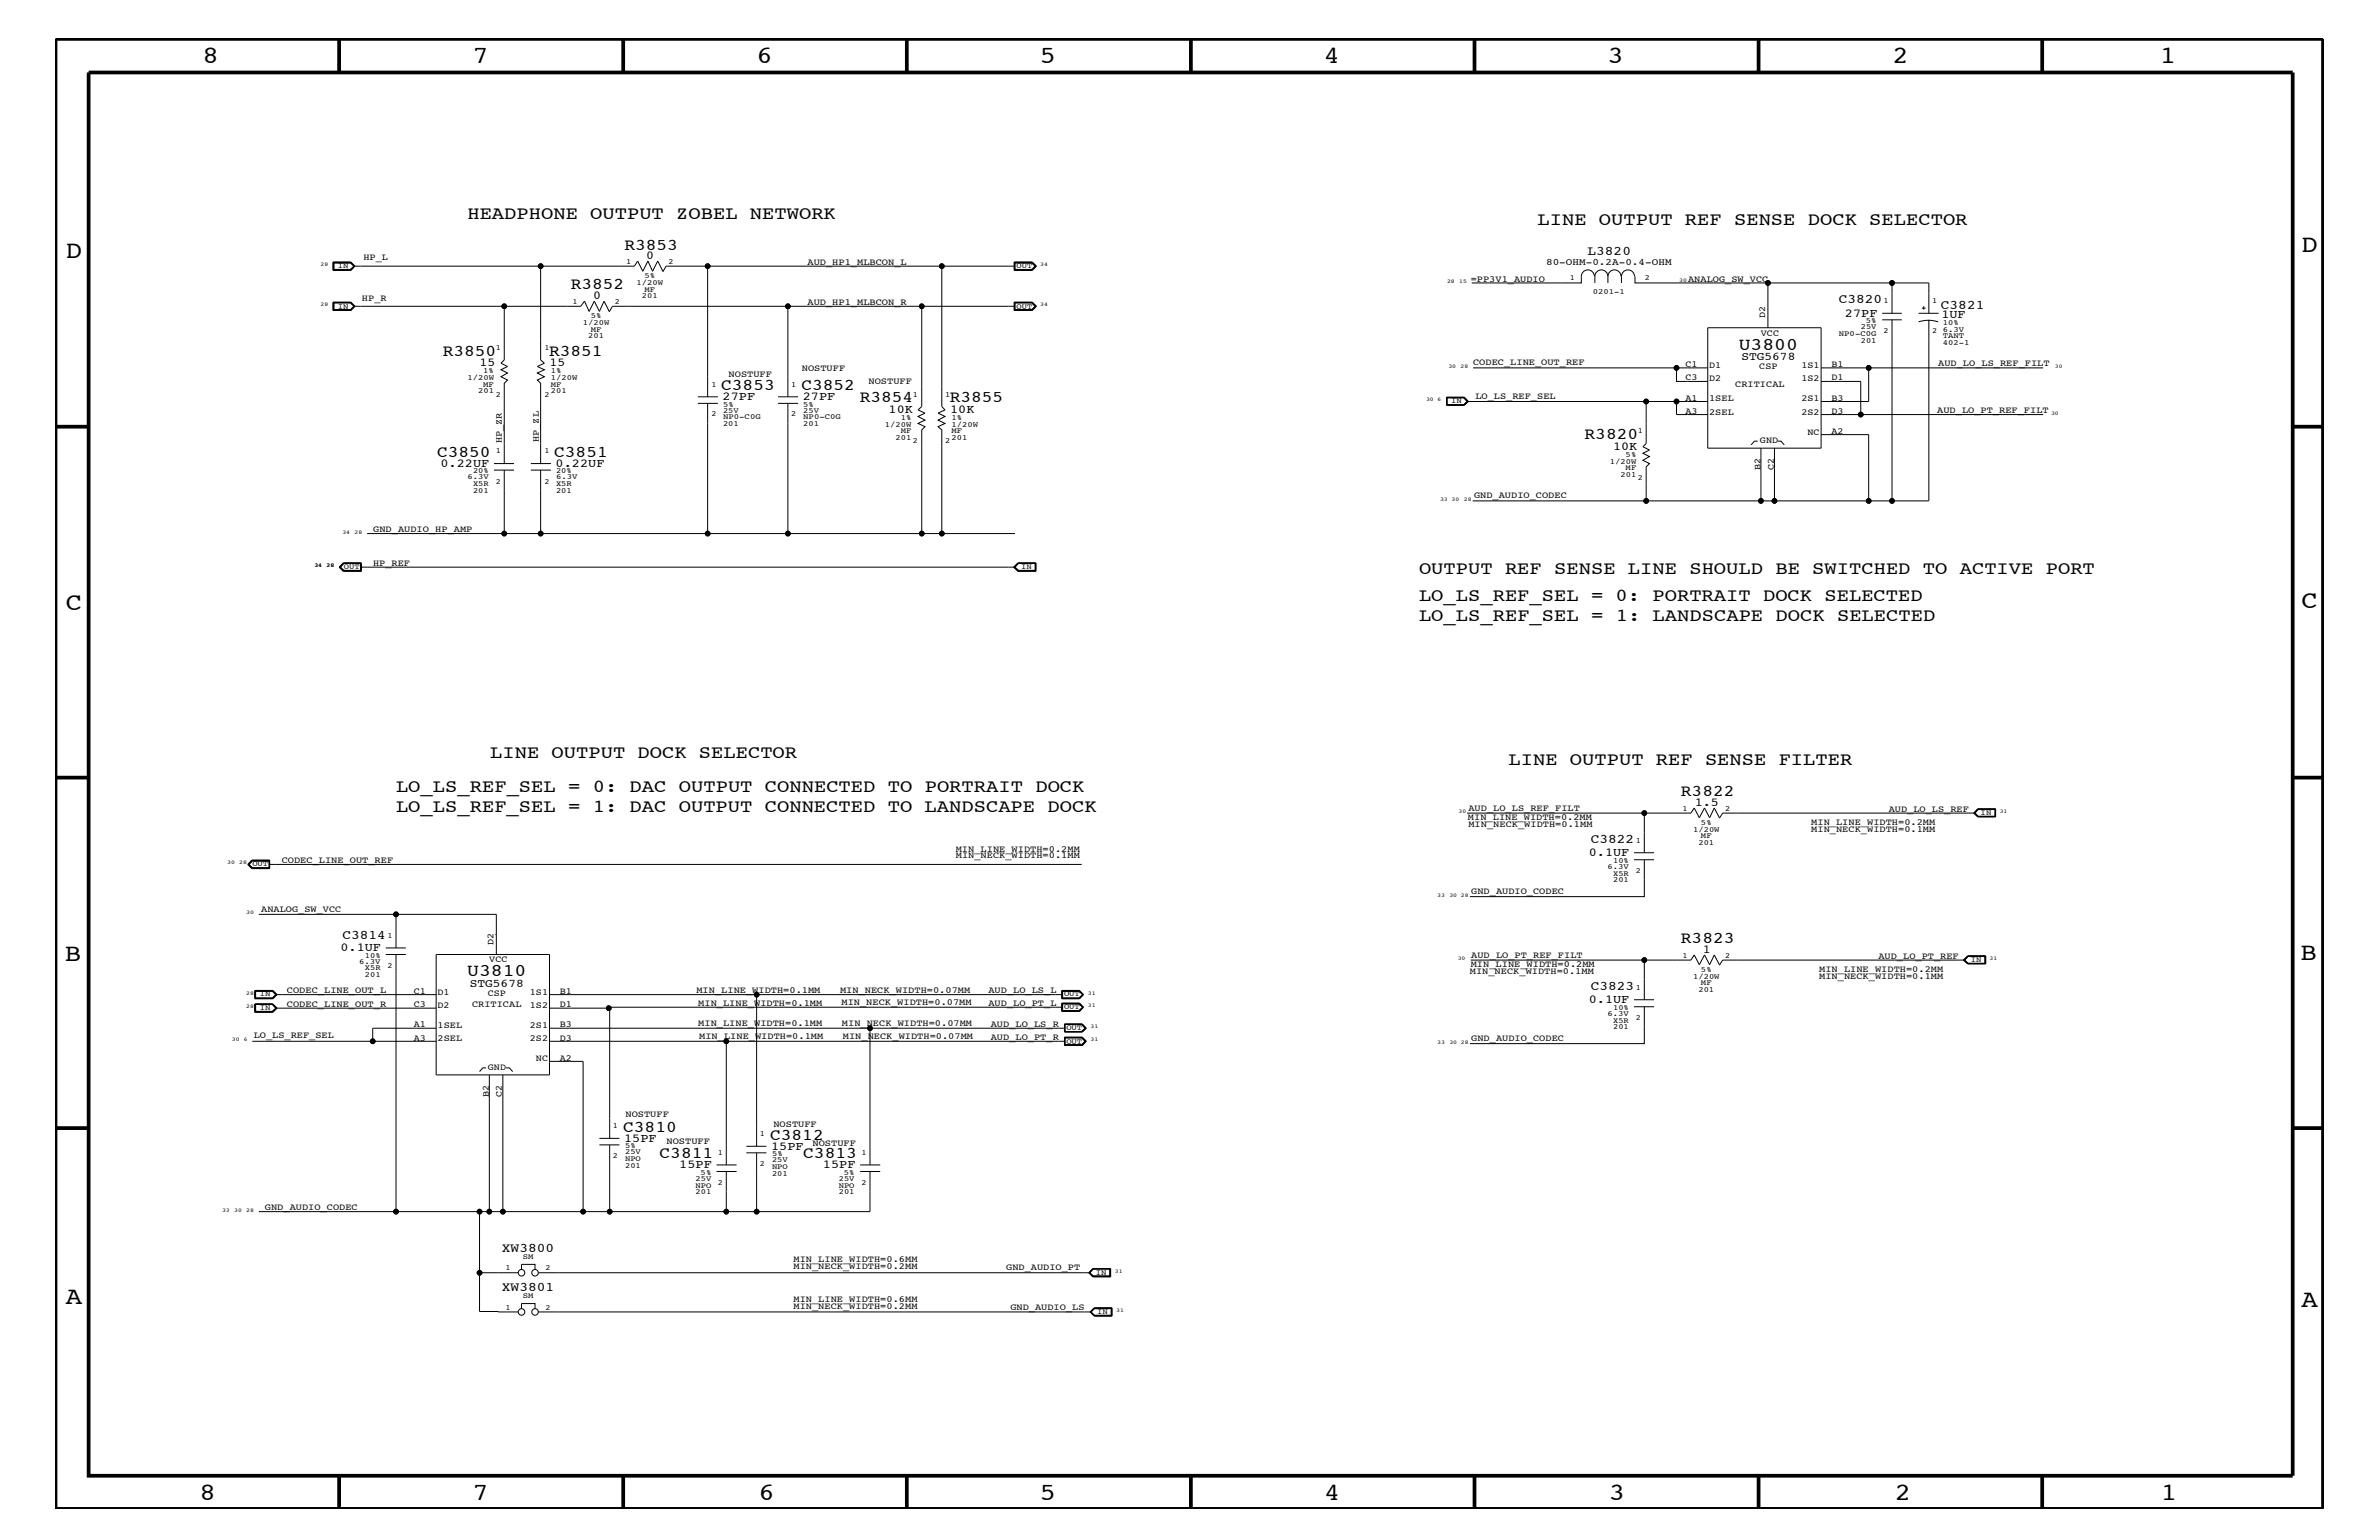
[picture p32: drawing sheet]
<svg xmlns="http://www.w3.org/2000/svg" width="432mm" height="279mm" viewBox="0 0 432 279" stroke-linecap="round" stroke-linejoin="round" font-family="sans-serif">
<defs><g id="words">
<g font-size="4.5">
<text x="36.7" y="11.5">8</text>
<text x="85.8" y="11.5">7</text>
<text x="137.3" y="11.5">6</text>
<text x="188.7" y="11.5">5</text>
<text x="240.3" y="11.5">4</text>
<text x="291.8" y="11.5">3</text>
<text x="343.5" y="11.5">2</text>
<text x="392" y="11.5">1</text>
<text x="11.9" y="46.8">D</text>
<text x="417.7" y="45.7">D</text>
<text x="11.9" y="110.6">C</text>
<text x="417.7" y="110.3">C</text>
<text x="11.8" y="174.3">B</text>
<text x="417.6" y="174.2">B</text>
<text x="11.9" y="236.7">A</text>
<text x="417.7" y="237.1">A</text>
<text x="36.2" y="272.1">8</text>
<text x="85.8" y="272.1">7</text>
<text x="137.7" y="272.1">6</text>
<text x="188.7" y="272.1">5</text>
<text x="240.4" y="272.1">4</text>
<text x="292" y="272.1">3</text>
<text x="343.9" y="272.1">2</text>
<text x="392.2" y="272.1">1</text>
</g>
<g font-size="3.3">
<text x="84.8" y="39.8">HEADPHONE OUTPUT ZOBEL NETWORK</text>
<text x="279.1" y="40.8">LINE OUTPUT REF SENSE DOCK SELECTOR</text>
<text x="257.6" y="104.2">OUTPUT REF SENSE LINE SHOULD BE SWITCHED TO ACTIVE PORT</text>
<text x="257.6" y="109.1">LO_LS_REF_SEL = 0: PORTRAIT DOCK SELECTED</text>
<text x="257.6" y="112.7">LO_LS_REF_SEL = 1: LANDSCAPE DOCK SELECTED</text>
<text x="89" y="137.4">LINE OUTPUT DOCK SELECTOR</text>
<text x="71.9" y="143.6">LO_LS_REF_SEL = 0: DAC OUTPUT CONNECTED TO PORTRAIT DOCK</text>
<text x="273.8" y="138.7">LINE OUTPUT REF SENSE FILTER</text>
<text x="71.9" y="147.3">LO_LS_REF_SEL = 1: DAC OUTPUT CONNECTED TO LANDSCAPE DOCK</text>
</g>
<g font-size="3.2">
<text x="315.6" y="63.4">U3800</text>
<text x="84.8" y="177.2">U3810</text>
</g>
<g font-size="3">
<text x="113.3" y="45.3">R3853</text>
<text x="103.6" y="52.5">R3852</text>
<text x="80.3" y="64.5">R3850</text>
<text x="99.7" y="64.5">R3851</text>
<text x="130.9" y="70.7">C3853</text>
<text x="145.5" y="70.7">C3852</text>
<text x="156" y="73">R3854</text>
<text x="172.4" y="73">R3855</text>
<text x="79.3" y="82.8">C3850</text>
<text x="100.6" y="82.8">C3851</text>
<text x="287.6" y="79.7">R3820</text>
<text x="305.1" y="144.5">R3822</text>
<text x="305.1" y="171.1">R3823</text>
<text x="113.1" y="205.3">C3810</text>
<text x="139.8" y="206.8">C3812</text>
<text x="119.7" y="210.2">C3811</text>
<text x="145.8" y="210.2">C3813</text>
</g>
<g font-size="2.4">
<text x="288.2" y="46.3">L3820</text>
<text x="333.8" y="55.1">C3820</text>
<text x="352.3" y="56">C3821</text>
<text x="288.7" y="153">C3822</text>
<text x="62.1" y="170.3">C3814</text>
<text x="288.7" y="179.7">C3823</text>
<text x="91.1" y="227.1">XW3800</text>
<text x="91.1" y="234.3">XW3801</text>
</g>
<g font-size="2.2">
<text x="117.3" y="47">0</text>
<text x="107.7" y="54.2">0</text>
<text x="334.9" y="57.4">27PF</text>
<text x="352.4" y="57.7">1UF</text>
<text x="87" y="66.4">15</text>
<text x="99.7" y="66.4">15</text>
<text x="131.1" y="72.6">27PF</text>
<text x="145.7" y="72.6">27PF</text>
<text x="161.3" y="74.9">10K</text>
<text x="172.5" y="74.9">10K</text>
<text x="292.8" y="81.6">10K</text>
<text x="79.9" y="84.7">0.22UF</text>
<text x="100.8" y="84.7">0.22UF</text>
<text x="307.6" y="146.2">1.5</text>
<text x="288.4" y="155.4">0.1UF</text>
<text x="61.8" y="172.6">0.1UF</text>
<text x="309.1" y="172.8">1</text>
<text x="288.4" y="182.1">0.1UF</text>
<text x="113.3" y="207.1">15PF</text>
<text x="140" y="208.6">15PF</text>
<text x="123.3" y="211.9">15PF</text>
<text x="149.4" y="211.9">15PF</text>
</g>
<g font-size="2.1">
<text x="316.1" y="65.4">STG5678</text>
<text x="85.3" y="179.1">STG5678</text>
</g>
<text font-size="1.8" x="280.6" y="48">80-OHM-0.2A-0.4-OHM</text>
<g font-size="1.7">
<text x="66" y="47.1">HP_L</text>
<text x="146.6" y="48">AUD_HP1_MLBCON_L</text>
<text x="267" y="51.3">=PP3V1_AUDIO</text>
<text x="306.4" y="51.1">ANALOG_SW_VCC</text>
<text x="65.7" y="54.6">HP_R</text>
<text x="146.6" y="55.3">AUD_HP1_MLBCON_R</text>
<text x="320.4" y="57.7" transform="rotate(-90 320.4 57.7)">D2</text>
<text x="319.6" y="60.9">VCC</text>
<text x="132.2" y="68.4">NOSTUFF</text>
<text x="145.5" y="67.3">NOSTUFF</text>
<text x="157.6" y="69.6">NOSTUFF</text>
<text x="267.4" y="66.2">CODEC_LINE_OUT_REF</text>
<text x="305.9" y="66.7">C1</text>
<text x="305.9" y="69">C3</text>
<text x="310.2" y="66.7">D1</text>
<text x="310.2" y="69.2">D2</text>
<text x="315" y="70.1">CRITICAL</text>
<text x="319.3" y="67">CSP</text>
<text x="327" y="66.7">1S1</text>
<text x="327" y="69.2">1S2</text>
<text x="332.4" y="66.7">B1</text>
<text x="332.4" y="69">D1</text>
<text x="351.8" y="66.5">AUD_LO_LS_REF_FILT</text>
<text x="267.8" y="72.3">LO_LS_REF_SEL</text>
<text x="305.9" y="72.7">A1</text>
<text x="305.9" y="75.1">A3</text>
<text x="310.2" y="72.8">1SEL</text>
<text x="310.2" y="75.2">2SEL</text>
<text x="327" y="72.8">2S1</text>
<text x="327" y="75.2">2S2</text>
<text x="332.4" y="72.7">B3</text>
<text x="332.4" y="75.1">D3</text>
<text x="351.6" y="74.9">AUD_LO_PT_REF_FILT</text>
<text x="91.1" y="80.5" transform="rotate(-90 91.1 80.5)">HP_ZR</text>
<text x="97.8" y="80.2" transform="rotate(-90 97.8 80.2)">HP_ZL</text>
<text x="319.4" y="80.5">GND</text>
<text x="328.1" y="78.9">NC</text>
<text x="332.4" y="78.8">A2</text>
<text x="319.5" y="85.3" transform="rotate(-90 319.5 85.3)">B2</text>
<text x="322" y="85.3" transform="rotate(-90 322 85.3)">C2</text>
<text x="267.5" y="90.4">GND_AUDIO_CODEC</text>
<text x="67.7" y="96.5">GND_AUDIO_HP_AMP</text>
<text x="67.7" y="102.6">HP_REF</text>
<text x="266.4" y="148.8">MIN_LINE_WIDTH=0.2MM</text>
<text x="266.5" y="147.1">AUD_LO_LS_REF_FILT</text>
<text x="328.8" y="149.6">MIN_LINE_WIDTH=0.2MM</text>
<text x="342.8" y="147.3">AUD_LO_LS_REF</text>
<text x="173.5" y="154.5">MIN_LINE_WIDTH=0.2MM</text>
<text x="173.5" y="155.7">MIN_NECK_WIDTH=0.1MM</text>
<text x="266.5" y="150.1">MIN_NECK_WIDTH=0.1MM</text>
<text x="328.8" y="150.9">MIN_NECK_WIDTH=0.1MM</text>
<text x="51.1" y="156.6">CODEC_LINE_OUT_REF</text>
<text x="47.4" y="165.6">ANALOG_SW_VCC</text>
<text x="267" y="162.2">GND_AUDIO_CODEC</text>
<text x="89.6" y="171.4" transform="rotate(-90 89.6 171.4)">D2</text>
<text x="267" y="173.8">AUD_LO_PT_REF_FILT</text>
<text x="341" y="173.9">AUD_LO_PT_REF</text>
<text x="88.8" y="174.6">VCC</text>
<text x="266.8" y="176.7">MIN_NECK_WIDTH=0.1MM</text>
<text x="267" y="175.5">MIN_LINE_WIDTH=0.2MM</text>
<text x="330.2" y="176.3">MIN_LINE_WIDTH=0.2MM</text>
<text x="330.2" y="177.6">MIN_NECK_WIDTH=0.1MM</text>
<text x="52.1" y="180.2">CODEC_LINE_OUT_L</text>
<text x="52.1" y="182.7">CODEC_LINE_OUT_R</text>
<text x="75.1" y="180.4">C1</text>
<text x="75.1" y="182.7">C3</text>
<text x="79.4" y="180.5">D1</text>
<text x="79.4" y="182.9">D2</text>
<text x="85.7" y="182.7">CRITICAL</text>
<text x="88.5" y="180.7">CSP</text>
<text x="96.2" y="180.5">1S1</text>
<text x="96.2" y="182.9">1S2</text>
<text x="101.6" y="180.4">B1</text>
<text x="101.6" y="182.7">D1</text>
<text x="126.4" y="180.2">MIN_LINE_WIDTH=0.1MM</text>
<text x="126.7" y="182.5">MIN_LINE_WIDTH=0.1MM</text>
<text x="152.5" y="180.1">MIN_NECK_WIDTH=0.07MM</text>
<text x="152.7" y="182.4">MIN_NECK_WIDTH=0.07MM</text>
<text x="179.4" y="180.2">AUD_LO_LS_L</text>
<text x="179.4" y="182.5">AUD_LO_PT_L</text>
<text x="46.1" y="188.4">LO_LS_REF_SEL</text>
<text x="75.1" y="186.4">A1</text>
<text x="75.1" y="188.8">A3</text>
<text x="79.4" y="186.5">1SEL</text>
<text x="79.4" y="188.9">2SEL</text>
<text x="96.2" y="188.9">2S2</text>
<text x="96.2" y="186.5">2S1</text>
<text x="101.6" y="186.4">B3</text>
<text x="101.6" y="188.8">D3</text>
<text x="126.7" y="186.1">MIN_LINE_WIDTH=0.1MM</text>
<text x="126.9" y="188.6">MIN_LINE_WIDTH=0.1MM</text>
<text x="152.8" y="186.1">MIN_NECK_WIDTH=0.07MM</text>
<text x="153" y="188.6">MIN_NECK_WIDTH=0.07MM</text>
<text x="179.8" y="188.7">AUD_LO_PT_R</text>
<text x="179.8" y="186.3">AUD_LO_LS_R</text>
<text x="267" y="188.8">GND_AUDIO_CODEC</text>
<text x="88.6" y="194.2">GND</text>
<text x="97.3" y="192.6">NC</text>
<text x="101.6" y="192.5">A2</text>
<text x="88.7" y="199" transform="rotate(-90 88.7 199)">B2</text>
<text x="91.1" y="199" transform="rotate(-90 91.1 199)">C2</text>
<text x="113.5" y="202.7">NOSTUFF</text>
<text x="121" y="207.6">NOSTUFF</text>
<text x="140.4" y="204.4">NOSTUFF</text>
<text x="147.5" y="208">NOSTUFF</text>
<text x="48.1" y="219.6">GND_AUDIO_CODEC</text>
<text x="144" y="230.2">MIN_NECK_WIDTH=0.2MM</text>
<text x="144" y="229">MIN_LINE_WIDTH=0.6MM</text>
<text x="182.6" y="230.4">GND_AUDIO_PT</text>
<text x="144" y="237.4">MIN_NECK_WIDTH=0.2MM</text>
<text x="144" y="236.2">MIN_LINE_WIDTH=0.6MM</text>
<text x="183.4" y="237.7">GND_AUDIO_LS</text>
</g>
<g font-size="1.4">
<text x="113.6" y="47.9">1</text>
<text x="121.3" y="47.9">2</text>
<text x="61.3" y="48.7">IN</text>
<text x="115.5" y="51.7">1/20W</text>
<text x="117" y="50.5">5%</text>
<text x="117" y="52.9">MF</text>
<text x="184.5" y="48.7">OUT</text>
<text x="284.9" y="50.7">1</text>
<text x="289.1" y="53.3">0201-1</text>
<text x="298.5" y="50.7">2</text>
<text x="61.3" y="56">IN</text>
<text x="103.9" y="55.2">1</text>
<text x="105.8" y="59">1/20W</text>
<text x="107.2" y="57.8">5%</text>
<text x="111.6" y="55.2">2</text>
<text x="116.5" y="54.1">201</text>
<text x="184.5" y="56">OUT</text>
<text x="337.7" y="59.7">25V</text>
<text x="338.7" y="58.6">5%</text>
<text x="341.9" y="55">1</text>
<text x="350.7" y="55">1</text>
<text x="352.6" y="59">10%</text>
<text x="90" y="63.4">1</text>
<text x="98.8" y="63.4">1</text>
<text x="106.8" y="61.4">201</text>
<text x="107.2" y="60.2">MF</text>
<text x="333.8" y="60.9">NP0-C0G</text>
<text x="337.7" y="62.2">201</text>
<text x="341.9" y="60.4">2</text>
<text x="350.7" y="60.4">2</text>
<text x="352.6" y="62.5">402-1</text>
<text x="352.6" y="61.3">TANT</text>
<text x="352.6" y="60.2">6.3V</text>
<text x="84.8" y="68.9">1/20W</text>
<text x="86.8" y="71.3">201</text>
<text x="87.7" y="67.7">1%</text>
<text x="87.7" y="70.1">MF</text>
<text x="90" y="72">2</text>
<text x="98.8" y="72">2</text>
<text x="100" y="71.3">201</text>
<text x="100" y="67.7">1%</text>
<text x="100" y="70.1">MF</text>
<text x="100" y="68.9">1/20W</text>
<text x="129.1" y="70.1">1</text>
<text x="143.6" y="70.1">1</text>
<text x="165.7" y="72">1</text>
<text x="171.5" y="72">1</text>
<text x="129.1" y="75.6">2</text>
<text x="131.2" y="76.1">NP0-C0G</text>
<text x="131.2" y="77.3">201</text>
<text x="131.2" y="74.9">25V</text>
<text x="131.2" y="73.8">5%</text>
<text x="143.6" y="75.6">2</text>
<text x="145.8" y="77.3">201</text>
<text x="145.8" y="74.9">25V</text>
<text x="145.8" y="76.1">NP0-C0G</text>
<text x="145.8" y="73.8">5%</text>
<text x="160.6" y="77.4">1/20W</text>
<text x="163.5" y="76.2">1%</text>
<text x="172.7" y="76.2">1%</text>
<text x="172.7" y="77.4">1/20W</text>
<text x="263.4" y="73.2">IN</text>
<text x="90" y="82.2">1</text>
<text x="98.8" y="82.2">1</text>
<text x="162.6" y="79.9">201</text>
<text x="163.5" y="78.6">MF</text>
<text x="165.7" y="80.5">2</text>
<text x="171.5" y="80.5">2</text>
<text x="172.7" y="78.6">MF</text>
<text x="172.7" y="79.9">201</text>
<text x="295.1" y="82.8">5%</text>
<text x="297.3" y="78.6">1</text>
<text x="84.8" y="87">6.3V</text>
<text x="85.9" y="89.4">201</text>
<text x="85.9" y="85.9">20%</text>
<text x="85.9" y="88.2">X5R</text>
<text x="90" y="87.7">2</text>
<text x="98.8" y="87.7">2</text>
<text x="100.9" y="87">6.3V</text>
<text x="100.9" y="85.9">20%</text>
<text x="100.9" y="89.4">201</text>
<text x="100.9" y="88.2">X5R</text>
<text x="292.2" y="84.1">1/20W</text>
<text x="294.1" y="86.5">201</text>
<text x="295.1" y="85.3">MF</text>
<text x="297.3" y="87.1">2</text>
<text x="62.4" y="103.2">OUT</text>
<text x="185.3" y="103.2">IN</text>
<text x="305.4" y="147.1">1</text>
<text x="308.7" y="149.6">5%</text>
<text x="313.1" y="147.1">2</text>
<text x="359.5" y="147.9">IN</text>
<text x="296.9" y="152.9">1</text>
<text x="307.3" y="150.9">1/20W</text>
<text x="308.3" y="153.3">201</text>
<text x="308.7" y="152.1">MF</text>
<text x="45.8" y="157.2">OUT</text>
<text x="291.8" y="157.7">6.3V</text>
<text x="292.8" y="158.9">X5R</text>
<text x="292.8" y="156.6">10%</text>
<text x="292.8" y="160">201</text>
<text x="296.9" y="158.4">2</text>
<text x="66.2" y="173.8">10%</text>
<text x="70.4" y="170.1">1</text>
<text x="305.4" y="173.8">1</text>
<text x="313.1" y="173.8">2</text>
<text x="65.2" y="174.9">6.3V</text>
<text x="66.2" y="176.1">X5R</text>
<text x="66.2" y="177.3">201</text>
<text x="70.4" y="175.6">2</text>
<text x="296.9" y="179.6">1</text>
<text x="307.3" y="177.6">1/20W</text>
<text x="308.3" y="179.9">201</text>
<text x="308.7" y="178.8">MF</text>
<text x="308.7" y="176.3">5%</text>
<text x="357.7" y="174.5">IN</text>
<text x="47.2" y="180.8">IN</text>
<text x="47.2" y="183.2">IN</text>
<text x="193.1" y="183.1">OUT</text>
<text x="193.1" y="180.8">OUT</text>
<text x="291.8" y="184.3">6.3V</text>
<text x="292.8" y="185.5">X5R</text>
<text x="292.8" y="183.2">10%</text>
<text x="296.9" y="185">2</text>
<text x="193.5" y="189.3">OUT</text>
<text x="193.5" y="186.9">OUT</text>
<text x="292.8" y="186.7">201</text>
<text x="111.3" y="204.7">1</text>
<text x="113.5" y="209.4">25V</text>
<text x="113.5" y="208.3">5%</text>
<text x="130.3" y="209.6">1</text>
<text x="137.9" y="206.2">1</text>
<text x="140.1" y="209.7">5%</text>
<text x="156.4" y="209.6">1</text>
<text x="111.3" y="210.2">2</text>
<text x="113.5" y="210.7">NPO</text>
<text x="113.5" y="211.9">201</text>
<text x="126.2" y="215.5">NPO</text>
<text x="126.2" y="214.2">25V</text>
<text x="127.2" y="213.2">5%</text>
<text x="130.3" y="215">2</text>
<text x="137.9" y="211.6">2</text>
<text x="140.1" y="213.3">201</text>
<text x="140.1" y="212.1">NPO</text>
<text x="140.1" y="210.8">25V</text>
<text x="152.2" y="215.5">NPO</text>
<text x="152.2" y="214.2">25V</text>
<text x="153.2" y="213.2">5%</text>
<text x="156.4" y="215">2</text>
<text x="126.2" y="216.7">201</text>
<text x="152.2" y="216.7">201</text>
<text x="91.7" y="230.5">1</text>
<text x="94.9" y="228.5">SM</text>
<text x="99" y="230.5">2</text>
<text x="198.9" y="231.3">IN</text>
<text x="91.7" y="237.7">1</text>
<text x="94.9" y="235.6">SM</text>
<text x="99" y="237.7">2</text>
<text x="199.1" y="238.4">IN</text>
</g>
<g font-size="1">
<text x="58.2" y="48.3">28</text>
<text x="188.8" y="48.3">34</text>
<text x="262.6" y="51.3">28</text>
<text x="264.8" y="51.3">15</text>
<text x="304.8" y="51.1">30</text>
<text x="58.2" y="55.6">28</text>
<text x="188.8" y="55.6">34</text>
<text x="262.9" y="66.7">30</text>
<text x="265.1" y="66.7">28</text>
<text x="373" y="66.7">30</text>
<text x="258.8" y="72.8">30 6</text>
<text x="372.3" y="75.2">30</text>
<text x="261.4" y="90.9">33 30</text>
<text x="265.7" y="90.9">28</text>
<text x="62.1" y="96.8">34</text>
<text x="64.3" y="96.8">28</text>
<text x="57.1" y="102.9">34</text>
<text x="59.3" y="102.9">28</text>
<text x="264.8" y="147.5">30</text>
<text x="363" y="147.5">31</text>
<text x="41.2" y="156.8">30</text>
<text x="43.4" y="156.8">28</text>
<text x="44.7" y="165.9">30</text>
<text x="260.9" y="162.7">33</text>
<text x="263.1" y="162.7">30 28</text>
<text x="264.6" y="174.2">30</text>
<text x="361.1" y="174.2">31</text>
<text x="44.7" y="180.5">28</text>
<text x="44.7" y="182.9">28</text>
<text x="197.4" y="182.7">31</text>
<text x="197.4" y="180.5">31</text>
<text x="42.1" y="188.9">30</text>
<text x="44.3" y="188.9">6</text>
<text x="197.9" y="188.9">31</text>
<text x="197.9" y="186.5">31</text>
<text x="260.9" y="189.3">33</text>
<text x="263.1" y="189.3">30 28</text>
<text x="40.3" y="219.8">33</text>
<text x="42.5" y="219.8">30</text>
<text x="44.7" y="219.8">28</text>
<text x="202.4" y="230.9">31</text>
<text x="202.6" y="238">31</text>
</g>
</g></defs>
<g fill="none" stroke="#000" stroke-width=".18">
<path d="M60.5 47.6h3.2l.6 .7-.6 .8M60.5 54.8h3.2l.7 .8-.7 .7h-3.2zM60.5 54.9h3.2M60.5 47.5h3.2l.7 .8-.7 .8h-3.2zM60.5 47.7h3.2l.6 .6-.6 .7h-3.2zM60.5 54.9v1.3h3.2l.6-.6M60.6 47.7v1.2h3l.7-.6M60.6 55h3l.7 .6-.7 .6h-3zM63.6 47.7l.7 .6M63.7 54.9l.6 .7-.6 .7M63.7 54.9l.6 .7M64.3 48.3h33.8"/>
<path d="M64.3 55.6h41.1l.7-1 .8 1.9 1-1.9 .9 1.9 .8-1.9 1 1.9M91.5 55.6v9.7l-.6 .6 1.2 .6-1.2 .6 1.2 .6-1.2 .7 1.2 .5-.6 .6v14.6M110.6 56.6l.6-1h31.8v16.4M120.3 49.2l-.9-1.8-1 1.8-.8-1.8-.9 1.8-1-1.8-.6 .9h-17v17l.7 .6-1.3 .6 1.3 .6-1.3 .6 1.3 .7-1.3 .5 .6 .6v14.6M128.4 48.3v23.7M143 55.6h41.2M167.3 55.6v18.2l-.7 .6 1.3 .6-1.3 .6 1.3 .6-1.3 .6 1.3 .6-.6 .6v18.8h3.6M170.9 48.3h-50l-.6 1M184.1 47.5h3.3l.7 .8-.7 .8h-3.3zM184.1 54.8h3.3l.7 .8-.7 .7h-3.3zM184.2 47.7h3.1M184.2 55h3.1l.6 .6-.6 .6h-3.1z"/>
<path d="M184.2 48.3h-13.3v25.5l.6 .6-1.2 .6 1.2 .6-1.2 .6 1.2 .6-1.2 .6 .6 .6v18.8h13.3M187.3 54.9l.7 .7-.7 .7M187.3 47.7l.7 .6-.7 .7h-3.2M187.3 54.9l.7 .7-.7 .6h-3.2M187.3 47.7l.6 .6-.6 .6h-3.1v-1.2M187.3 49.1l.7-.8-.7-.7h-3.1l-.1 1.5M187.3 54.9h-3.2v1.4M289.4 50.2a1.19 1.19 0 0 0-1.2-1.2 1.19 1.19 0 0 0-1.2 1.2v1.1h-19.9M291.8 50.2a1.19 1.19 0 0 1 1.2-1.2 1.19 1.19 0 0 1 1.2 1.2M291.8 50.2a1.19 1.19 0 0 0-1.1-1.2 1.19 1.19 0 0 0-1.2 1.2v1.1M291.8 50.2v1.1M296.7 50.2a1.19 1.19 0 0 0-1.2-1.2 1.19 1.19 0 0 0-1.2 1.2v1.1"/>
<path d="M296.8 50.2v1.1h24.1M310 59.5h20.5v21.8h-20.5zM341.6 56.8h3.6M341.6 58h3.6M343.4 51.3h-22.5v8.2M343.4 56.8v-5.5h6.7v5.5M343.4 58v32.9h-4.2M348.2 58.4a5.8 5.8 0 0 1 3.6 0M348.2 56.8h3.7M348.8 55.9h.7M349.2 55.6v.6M350.1 58v32.9h-6.7"/>
<path d="M126.7 73.2h3.6M126.7 72h3.6M128.4 73.2v23.6h14.6M141.2 72h3.7M141.2 73.2h3.7M143 73.2v23.6h24.3M265.7 72.2l.7 .6-.7 .6M265.7 72.2l.6 .6M265.7 72.2h-3.1v1.2h3.1M265.8 72.1h-3.2v1.4h3.2M265.8 72.1l.7 .7-.7 .7M265.8 72.1l.6 .7-.6 .7"/>
<path d="M266.3 72.8l-.6 .6M266.3 72.8h32.5M267.4 66.7h36.9M304.3 72.8h5.7M304.3 72.8h-5.5v7.7l-.6 .6 1.2 .5-1.2 .6 1.2 .6-1.2 .7 1.2 .6-.6 .6v6.2h-31.5M304.3 72.8v2.4h5.7M310 66.7h-5.7v2.5h5.7M330.5 78.9h8.7v12M330.5 75.2h40.3M330.5 66.7h40.3M330.5 69.2h7.2v6M339.2 66.7v6.1h-8.7"/>
<path d="M66.6 96.8h24.9M89.7 85.3h3.6M89.7 84.1h3.6M91.5 85.3v11.5h6.6M96.4 84.1h3.6M96.4 85.3h3.6M98.1 96.8h30.3M98.1 85.3v11.5M298.8 90.9h20.8M319 80h-.6l-.6 .7M319.6 81.3v9.6h2.5v-9.6M322.1 90.9h17.1"/>
<path d="M322.7 80h.6l.6 .7M62.3 102.1h3.3v1.6h-3.3l-.7-.8zM62.4 102.2l-.6 .7 .6 .6M62.4 102.2h3v1.3h-3M62.4 102.2l-.7 .7 .7 .6M65.4 102.9h118.8M65.5 102.1v1.5h-3.2l-.7-.7 .7-.8M184.7 102.1h3.3v1.6h-3.3l-.7-.8zM184.8 102.2l-.6 .7 .6 .6M184.8 102.2h3.2M184.8 103.5h3.2M184.8 102.2l-.7 .7 .7 .6"/>
<path d="M187.9 102.2v1.3M188 102.1v1.5h-3.2l-.7-.7 .7-.8M45.7 156.1l-.7 .7 .7 .7h3.2M45.7 156.1h3.2v1.5h-3.2l-.7-.8zM45.8 157.5l-.7-.7 .7-.6h3.1v1.3M48.9 156.8h147.4M48.9 156.2h-3.1l-.6 .6 .6 .6h3.1M266.3 147.5h32.1M296.6 156h3.6M296.6 154.7h3.6M298.4 156v6.7h-31.6M312.1 148.4l-1-1.8-.8 1.8-.9-1.8-1 1.8-.9-1.8-.6 .9h-8.5v7.2"/>
<path d="M358.5 147.5h-45.8l-.6 .9M359 146.8h3.1v1.3h-3.1l-.6-.6zM359 146.8h3.2v1.4h-3.2M359 146.8l-.7 .7 .7 .7M359 146.8l-.8 .7 .8 .7M359.1 146.8l-.6 .7 .6 .6M46.2 179.7h3.3l.8 .8-.8 .7h-3.3zM46.4 179.9h3l.6 .6-.6 .5h-3zM47 165.9h24.9v6.1M49.4 179.8l.7 .7-.7 .6M49.4 179.8h-3.1v1.3h3.1M49.4 179.8l.8 .7-.8 .6"/>
<path d="M70 173.2h3.7M70 172h3.7M71.9 173.2v46.6h15.1M71.9 165.9h18.2v7.3M79.2 173.2h20.5v21.8h-20.5zM89.9 169.5h.2M192.7 179.7h3.2l.8 .8-.8 .7h-3.2zM192.9 179.9h2.9l.7 .6-.7 .5h-2.9zM195.9 179.8l.6 .7M195.9 179.8h-3.1v1.3h3.1M195.9 179.8l.7 .7-.7 .6M267 174.2h31.4"/>
<path d="M312.1 175l-1-1.7-.8 1.7-.9-1.7-1 1.7-.9-1.7-.6 .9h-8.5v7.2M356.4 174.2l.7-.8h3.3v1.5h-3.3zM356.6 174.2h-43.9l-.6 .9M357.2 174.8h3.1M357.2 173.5l-.7 .7 .7 .6M357.2 173.5l-.6 .7 .6 .6M357.2 173.5h3.1M357.2 173.4l-.8 .8 .8 .7M360.3 173.5v1.3M360.3 173.4v1.5M45.8 188.9h21.8M46.2 182.1h3.3l.8 .8-.8 .8h-3.3z"/>
<path d="M46.3 183.5h3.1M46.3 182.1v1.5h3.1l.8-.7-.8-.8M46.3 182.2h3.1M46.4 182.2v1.3M49.4 182.2l.6 .7M49.4 182.2l.7 .7-.7 .6M50 180.5h29.2M50 182.9h29.2M50 182.9l-.6 .6M79.2 186.5h-11.6v2.4h11.6M88.2 193.7h-.6l-.6 .7M88.8 195v24.8h2.5"/>
<path d="M91.3 195v24.8h14.5M91.9 193.7h.6l.5 .7M99.7 188.9h32.1M99.7 180.5h37.6M99.7 186.5h58.2M99.7 182.9h10.8M99.7 192.6h6.1v27.2M192.7 182h3.2l.8 .7-.8 .8h-3.2zM192.9 182.1h2.9l.7 .6-.7 .6h-2.9zM192.9 180.5h-55.6v27.5M192.9 182.7h-82.4v.2h.2v23.6M193.2 188.2h3.2l.7 .7-.7 .8"/>
<path d="M193.2 188.2h3.2l.8 .7-.8 .8h-3.2zM193.3 188.3h3l.6 .6-.6 .6h-3M193.3 188.9h-61.5v22.5M193.3 186.5h-35.4v24.9M195.9 182.1l.6 .6M195.9 182.1h-3.1v1.4M195.9 182.1l.7 .6-.7 .8M196.3 188.2l.7 .7-.7 .7h-3v-1.4M196.3 185.9l.7 .6-.7 .6M196.3 185.9l.6 .6-.6 .6M196.3 185.9h-3v1.2h3M196.4 185.8l.7 .7-.7 .7"/>
<path d="M196.4 185.8h-3.2v1.4h3.2M196.4 185.8l.8 .7-.8 .7M196.5 182.7l-.6 .7h-3.1M196.5 180.5l-.6 .6M296.6 182.7h3.6M296.6 181.4h3.6M298.4 182.7v6.6h-31.6M47 219.8h24.9M87 219.8h1.8M87 219.8v11.1h7.1M105.8 219.8h4.9M108.8 206.5h3.6"/>
<path d="M108.8 207.7h3.6M110.7 207.7v12.1h21.1M130 211.4h3.7M130 212.5h3.7M131.8 212.5v7.3h5.5M135.5 208h3.6M135.5 209.2h3.6M137.3 209.2v10.6h20.6v-7.3M156.1 212.5h3.7M156.1 211.4h3.7M87 230.9v7l7.1 .1M94.7 230.2v-.8h2.4v.8"/>
<path d="M94.7 237.4v-.9h2.4v.9M97.7 230.9h100.1M97.7 238h100.3M197.8 230.9l.6 .6h3.1M197.9 238l.7-.7h3.2v1.5h-3.2zM198 238l.6-.7h3.2v1.4h-3.2zM198 238l.6-.6h3.1v1.2h-3.1zM198.4 230.2h3.2v1.5h-3.2l-.8-.8zM198.5 230.2l-.7 .7 .7 .6M201.4 230.2v1.3M201.5 230.2h-3.1l-.6 .7M201.5 230.2v1.4h-3.1l-.7-.7 .7-.7"/>
<circle cx="91.5" cy="55.6" r=".42"/>
<circle cx="98.1" cy="48.3" r=".42"/>
<circle cx="128.4" cy="48.3" r=".42"/>
<circle cx="143" cy="55.6" r=".42"/>
<circle cx="167.3" cy="55.6" r=".42"/>
<circle cx="170.9" cy="48.3" r=".42"/>
<circle cx="320.9" cy="51.3" r=".42"/>
<circle cx="343.4" cy="51.3" r=".42"/>
<circle cx="298.8" cy="72.8" r=".42"/>
<circle cx="304.3" cy="66.7" r=".42"/>
<circle cx="304.3" cy="72.8" r=".42"/>
<circle cx="337.7" cy="75.2" r=".42"/>
<circle cx="339.2" cy="66.7" r=".42"/>
<circle cx="91.5" cy="96.8" r=".42"/>
<circle cx="98.1" cy="96.8" r=".42"/>
<circle cx="128.4" cy="96.8" r=".42"/>
<circle cx="143" cy="96.8" r=".42"/>
<circle cx="167.3" cy="96.8" r=".42"/>
<circle cx="170.9" cy="96.8" r=".42"/>
<circle cx="298.8" cy="90.9" r=".42"/>
<circle cx="319.6" cy="90.9" r=".42"/>
<circle cx="322.1" cy="90.9" r=".42"/>
<circle cx="339.2" cy="90.9" r=".42"/>
<circle cx="343.4" cy="90.9" r=".42"/>
<circle cx="298.4" cy="147.5" r=".42"/>
<circle cx="71.9" cy="165.9" r=".42"/>
<circle cx="298.4" cy="174.2" r=".42"/>
<circle cx="67.6" cy="188.9" r=".42"/>
<circle cx="110.5" cy="182.9" r=".42"/>
<circle cx="131.8" cy="188.9" r=".42"/>
<circle cx="137.3" cy="180.5" r=".42"/>
<circle cx="157.9" cy="186.5" r=".42"/>
<circle cx="71.9" cy="219.8" r=".42"/>
<circle cx="87" cy="219.8" r=".42"/>
<circle cx="88.8" cy="219.8" r=".42"/>
<circle cx="91.3" cy="219.8" r=".42"/>
<circle cx="105.8" cy="219.8" r=".42"/>
<circle cx="110.7" cy="219.8" r=".42"/>
<circle cx="131.8" cy="219.8" r=".42"/>
<circle cx="137.3" cy="219.8" r=".42"/>
<circle cx="87" cy="230.9" r=".42"/>
<circle cx="94.7" cy="238" r=".59"/>
<circle cx="94.7" cy="230.9" r=".59"/>
<circle cx="97.1" cy="238" r=".59"/>
<circle cx="97.1" cy="230.9" r=".59"/>
</g>
<g fill="none" stroke="#000" stroke-width=".68" stroke-linecap="butt">
<path d="M10.1 7.1h411.5v266.7h-411.5zM16.1 13.2h400v254.5h-400zM61.6 7.1v6.1M113.1 7.1v6.1M164.6 7.1v6.1M216.2 7.1v6.1M267.6 7.1v6.1M319.2 7.1v6.1M370.7 7.1v6.1M10.1 77.4h6M416.1 77.4h5.5M10.1 141.1h6"/>
<path d="M416.1 141.1h5.5M10.1 204.7h6M416.1 204.7h5.5M61.6 267.7v6.1M113.1 267.7v6.1M164.6 267.7v6.1M216.2 268v5.8M267.6 267.7v6.1M319.2 267.7v6.1M370.7 267.7v6.1"/>
</g>
<g fill="#000">
<circle cx="91.5" cy="55.6" r=".42"/>
<circle cx="98.1" cy="48.3" r=".42"/>
<circle cx="128.4" cy="48.3" r=".42"/>
<circle cx="143" cy="55.6" r=".42"/>
<circle cx="167.3" cy="55.6" r=".42"/>
<circle cx="170.9" cy="48.3" r=".42"/>
<circle cx="320.9" cy="51.3" r=".42"/>
<circle cx="343.4" cy="51.3" r=".42"/>
<circle cx="298.8" cy="72.8" r=".42"/>
<circle cx="304.3" cy="66.7" r=".42"/>
<circle cx="304.3" cy="72.8" r=".42"/>
<circle cx="337.7" cy="75.2" r=".42"/>
<circle cx="339.2" cy="66.7" r=".42"/>
<circle cx="91.5" cy="96.8" r=".42"/>
<circle cx="98.1" cy="96.8" r=".42"/>
<circle cx="128.4" cy="96.8" r=".42"/>
<circle cx="143" cy="96.8" r=".42"/>
<circle cx="167.3" cy="96.8" r=".42"/>
<circle cx="170.9" cy="96.8" r=".42"/>
<circle cx="298.8" cy="90.9" r=".42"/>
<circle cx="319.6" cy="90.9" r=".42"/>
<circle cx="322.1" cy="90.9" r=".42"/>
<circle cx="339.2" cy="90.9" r=".42"/>
<circle cx="343.4" cy="90.9" r=".42"/>
<circle cx="298.4" cy="147.5" r=".42"/>
<circle cx="71.9" cy="165.9" r=".42"/>
<circle cx="298.4" cy="174.2" r=".42"/>
<circle cx="67.6" cy="188.9" r=".42"/>
<circle cx="110.5" cy="182.9" r=".42"/>
<circle cx="131.8" cy="188.9" r=".42"/>
<circle cx="137.3" cy="180.5" r=".42"/>
<circle cx="157.9" cy="186.5" r=".42"/>
<circle cx="71.9" cy="219.8" r=".42"/>
<circle cx="87" cy="219.8" r=".42"/>
<circle cx="88.8" cy="219.8" r=".42"/>
<circle cx="91.3" cy="219.8" r=".42"/>
<circle cx="105.8" cy="219.8" r=".42"/>
<circle cx="110.7" cy="219.8" r=".42"/>
<circle cx="131.8" cy="219.8" r=".42"/>
<circle cx="137.3" cy="219.8" r=".42"/>
<circle cx="87" cy="230.9" r=".42"/>
</g>
<use href="#words"/>
</svg>
